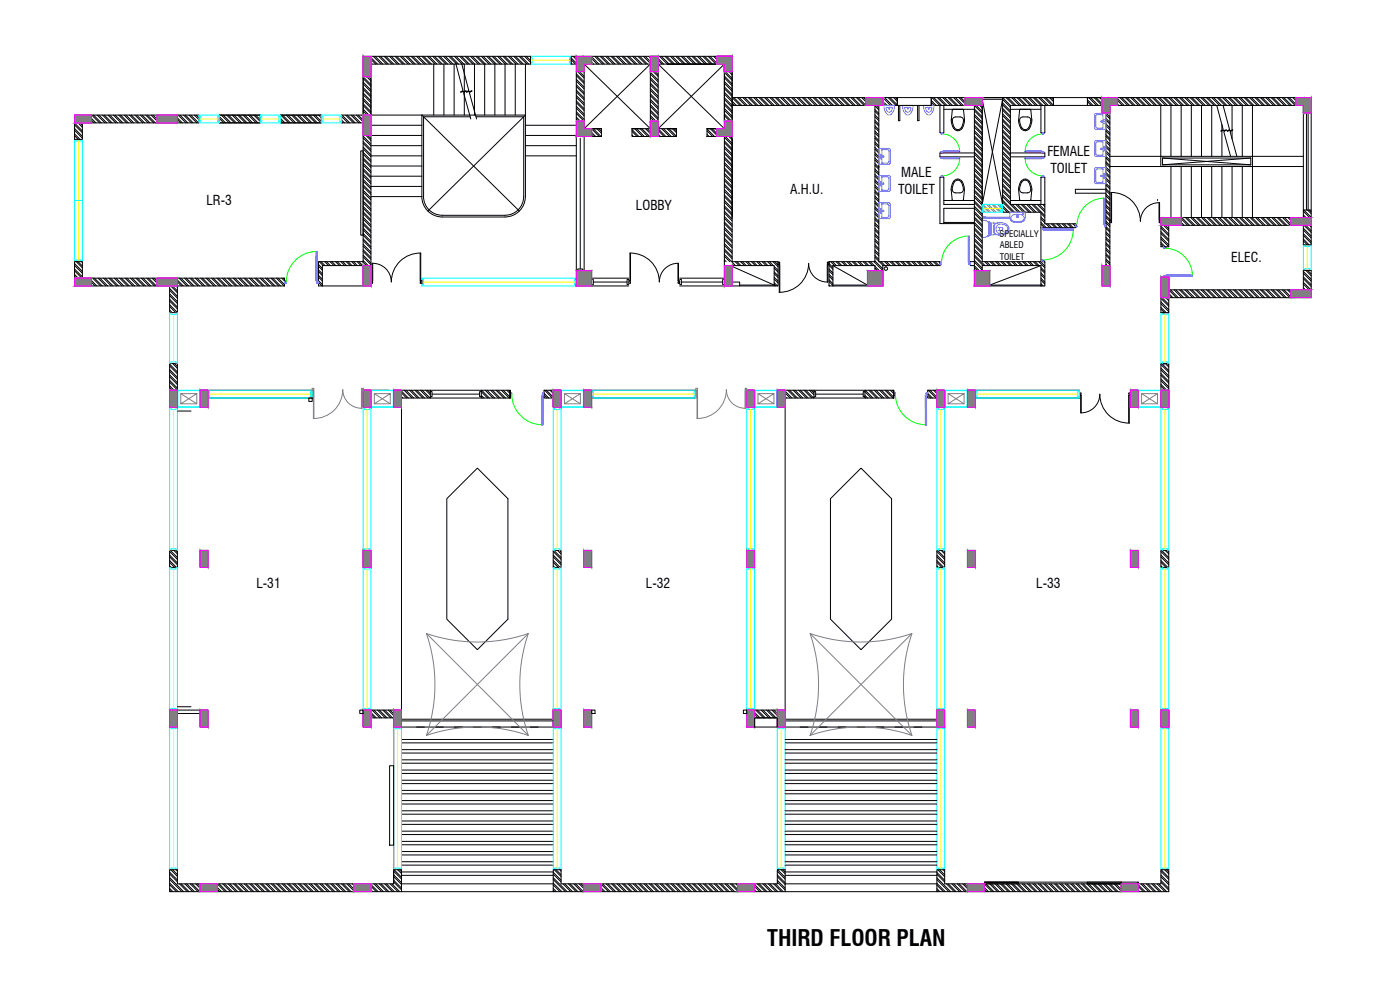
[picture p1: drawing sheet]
<svg xmlns="http://www.w3.org/2000/svg" width="1189mm" height="841mm" viewBox="0 0 1189 841" stroke-linecap="round" stroke-linejoin="round" font-family="sans-serif">
<defs><g id="words">
<text font-size="19.1" x="651" y="803">THIRD FLOOR PLAN</text>
<g font-size="11.5">
<text x="889" y="132">FEMALE</text>
<text x="892" y="147">TOILET</text>
<text x="765" y="150">MALE</text>
<text x="671" y="164">A.H.U.</text>
<text x="763" y="165">TOILET</text>
<text x="175" y="174">LR-3</text>
<text x="540" y="178">LOBBY</text>
<text x="1045" y="222">ELEC.</text>
<text x="218" y="499">L-31</text>
<text x="549" y="499">L-32</text>
<text x="880" y="499">L-33</text>
</g>
<g font-size="7.7">
<text x="849" y="201">SPECIALLY</text>
<text x="849" y="211">ABLED</text>
<text x="849" y="220">TOILET</text>
</g>
</g></defs>
<!-- layer: ele -->
<path d="M1107 89v89M1113 89v89M341 617v140h129M476 617h-142v133M660 617h142M341 750h129M667 757h129M667 750h129" fill="none" stroke="#000" stroke-width=".85"/>
<!-- layer: hidden -->
<g fill="none" stroke="#000" stroke-width=".85">
<path d="M496 54l56 55M552 54l-56 55M559 54l56 55M615 54l-56 55M358 98l83 81M446 98l-83 81M834 84l17 89M851 84l-17 89M987 134l75 6M1062 134l-75 6M983 170h.1M622 226l35 16"/>
<path d="M707 225l30 17M884 225l-44 17M712 617h6M728 617h6M341 639h129M341 636h129M341 630h129M341 628h129M667 639h129M667 636h129M667 630h129M667 628h129"/>
<path d="M341 656h129M341 654h129M341 648h129M341 645h129M667 656h129M667 654h129M667 648h129M667 645h129M341 679h129M341 674h129M341 671h129M341 665h129"/>
<path d="M341 662h129M667 679h129M667 674h129M667 671h129M667 665h129M667 662h129M341 700h129M341 697h129M341 691h129M341 688h129M341 682h129M667 700h129"/>
<path d="M667 697h129M667 691h129M667 688h129M667 682h129M341 717h129M341 714h129M341 708h129M341 705h129M667 717h129M667 714h129M667 708h129M667 705h129"/>
<path d="M341 734h129M341 731h129M341 726h129M341 723h129M667 734h129M667 731h129M667 726h129M667 723h129M341 743h129M341 740h129M667 743h129M667 740h129"/>
</g>
<!-- layer: hatch -->
<g fill="none" stroke="#000" stroke-width=".85">
<path d="M315 50l4 4M315 53l1 1M315 49l6 5M317 48l7 6M319 48l6 6M322 48l6 6M323 48l7 6M326 48l7 6M328 48l6 6M331 48l6 6M332 48l7 6M335 48l7 6"/>
<path d="M337 48l7 6M340 48l7 6M341 48l7 6M345 48l6 6M346 48l7 6M349 48l7 6M351 48l6 6M354 48l6 6M355 48l7 6M358 48l7 6M360 48l6 6M363 48l7 6"/>
<path d="M364 48l7 6M367 48l7 6M369 48l7 6M372 48l7 6M374 48l6 6M377 48l6 6M378 48l7 6M381 48l7 6M383 48l6 6M386 48l6 6M387 48l7 6M390 48l7 6"/>
<path d="M392 48l7 6M395 48l7 6M397 48l6 6M400 48l6 6M401 48l7 6M404 48l7 6M406 48l6 6M409 48l6 6M410 48l7 6M413 48l7 6M415 48l6 6M418 48l7 6"/>
<path d="M419 48l7 6M423 48l6 6M424 48l7 6M427 48l7 6M429 48l6 6M432 48l6 6M433 48l7 6M436 48l7 6M438 48l6 6M441 48l6 6M442 48l7 6M445 48l5 5"/>
<path d="M447 48l3 3M450 48h.1M485 54h1M485 51l4 3M485 49l4 5M487 48l2 2M488 48l1 1M502 54h1M502 50l5 4M502 53l2 1M502 48l7 6M505 48l7 6"/>
<path d="M507 48l6 6M510 48l6 6M511 48l7 6M514 48l7 6M516 48l6 6M519 48l6 6M520 48l7 6M523 48l7 6M525 48l7 6M528 48l7 6M530 48l6 6M533 48l6 6"/>
<path d="M534 48l7 6M537 48l7 6M539 48l6 6M542 48l6 6M543 48l7 6M546 48l13 12M548 48l11 11M551 48l8 8M552 58l7 7M552 57l7 6M552 48l7 6M556 48l6 6"/>
<path d="M557 48l7 6M560 48l7 6M562 48l6 6M565 48l6 6M566 48l7 6M569 48l7 6M571 48l6 6M574 48l7 6M575 48l7 6M578 48l7 6M580 48l7 6M583 48l7 6"/>
<path d="M585 48l6 6M588 48l6 6M589 48l7 6M592 48l7 6M594 48l6 6M597 48l6 6M598 48l7 6M601 48l7 6M603 48l6 6M606 48l3 3M608 48l1 1M308 76l7 6"/>
<path d="M308 71l7 7M308 67l7 6M308 79l7 7M308 74l7 7M308 70l7 6M308 65l7 7M311 65l4 4M313 65l2 2M489 78l7 7M489 73l7 7M489 69l7 6M489 64l7 7"/>
<path d="M489 76l7 7M489 72l7 7M489 67l7 7M489 63l7 6M491 61l5 5M492 61l4 4M495 61l1 1M552 77l7 6M552 63l7 7M552 75l7 7M552 61l7 7M552 72l7 7"/>
<path d="M552 67l7 7M552 80l7 6M552 71l7 6M552 66l7 7M615 80l7 7M615 75l7 7M615 71l7 6M615 66l7 7M615 62l7 6M615 78l7 7M615 74l7 6M615 69l7 7"/>
<path d="M615 65l7 6M616 61l6 6M619 61l3 3M620 61l2 1M78 98l7 6M79 98l7 6M82 98l7 6M84 98l7 6M87 98l7 6M89 98l6 6M92 98l6 6M93 98l7 6"/>
<path d="M96 98l7 6M98 98l6 6M101 98l6 6M102 98l7 6M105 98l7 6M107 98l7 6M110 98l7 6M112 98l6 6M115 98l6 6M116 98l7 6M119 98l7 6M121 98l6 6"/>
<path d="M124 98l6 6M125 98l7 6M128 98l5 5M130 98l3 3M133 98h.1M151 98l7 6M153 98l6 6M156 98l7 6M157 98l7 6M160 98l7 6M162 98l7 6M165 98l4 4"/>
<path d="M167 98l2 2M186 99l6 5M188 98l7 6M190 98l6 6M193 98l6 6M194 98l7 6M197 98l7 6M199 98l6 6M202 98l6 6M203 98l7 6M206 98l7 6M208 98l6 6"/>
<path d="M211 98l7 6M212 98l7 6M216 98l5 5M217 98l4 3M220 98h1M238 98l7 6M240 98l7 6M243 98l7 6M245 98l6 6M248 98l6 6M249 98l7 6M252 98l7 6"/>
<path d="M254 98l6 6M257 98l6 6M258 98l7 6M261 98l7 6M263 98l7 6M266 98l7 6M267 98l6 5M271 98l2 2M272 98h1M290 99l6 5M290 98l7 6M293 98l7 6"/>
<path d="M295 98l7 6M298 98l7 6M300 98l6 6M303 98l5 5M304 98l4 4M307 98l1 1M308 94l4 4M308 90l7 6M308 85l7 7M308 80l7 7M308 97l1 1M308 93l5 5"/>
<path d="M308 88l7 7M308 83l7 7M489 96l7 7M489 92l7 6M489 87l7 7M489 83l7 6M489 99l4 4M489 95l7 6M489 90l7 7M489 86l7 6M489 81l7 7M552 89l7 7"/>
<path d="M552 100l7 6M552 95l7 7M552 90l7 7M552 86l7 6M552 81l7 7M552 98l7 7M552 93l7 7M552 84l7 7M615 98l5 5M615 94l7 6M615 89l7 7M615 84l7 7"/>
<path d="M615 97l6 6M615 92l7 7M615 88l7 6M615 83l7 7M622 87l2 2M622 83l6 6M622 86l3 3M623 83l7 6M626 83l7 6M628 83l6 6M631 83l7 6M632 83l7 6"/>
<path d="M635 83l7 6M637 83l7 6M640 83l7 6M642 83l6 6M645 83l6 6M646 83l7 6M649 83l7 6M651 83l6 6M654 83l6 6M655 83l7 6M658 83l7 6M660 83l7 6"/>
<path d="M663 83l7 6M665 83l6 6M668 83l6 6M669 83l7 6M672 83l7 6M674 83l6 6M677 83l6 6M678 83l7 6M681 83l7 6M683 83l7 6M686 83l7 6M687 83l7 6"/>
<path d="M690 83l7 6M692 83l7 6M695 83l7 6M697 83l6 6M700 83l6 6M701 83l7 6M704 83l7 6M706 83l6 6M709 83l7 6M710 83l7 6M713 83l7 6M715 83l7 6"/>
<path d="M718 83l7 6M720 83l6 6M723 83l6 6M724 83l7 6M727 83l7 6M729 83l6 6M732 83l5 5M733 83l4 3M736 83h1M743 99l3 3M743 95l3 3M743 90l3 3"/>
<path d="M743 98l3 3M743 93l3 3M744 89l2 3M751 89h1M751 84l5 5M751 87l2 2M751 83l7 6M754 83l7 6M756 83l6 6M759 83l3 3M760 83l2 1M791 87l2 2"/>
<path d="M791 85l4 4M791 83l7 6M793 83l7 6M796 83l7 6M798 83l6 6M801 83l6 6M802 83l7 6M805 83l7 6M807 83l6 6M810 83l6 6M811 83l7 6M814 83l6 5"/>
<path d="M816 83l4 4M819 83l1 1M827 99l7 6M827 97l7 7M827 94l7 7M827 89l7 7M827 93l7 6M829 89l5 6M832 89l2 3M834 89v1M851 89l7 7M851 98l7 7"/>
<path d="M851 93l7 7M851 84l7 7M851 97l7 6M851 92l7 7M851 87l7 7M851 83l7 6M854 83l7 6M856 83l7 6M859 83l7 6M861 83l6 6M864 83l6 6M865 83l7 6"/>
<path d="M868 83l7 6M870 83l6 6M873 83l6 6M874 83l7 6M877 83l7 6M879 83l7 6M882 83l7 6M883 83l7 6M887 83l6 6M888 83l2 2M891 85l4 4M891 83l4 3"/>
<path d="M893 83l2 2M923 86l4 3M923 89h1M923 85l5 4M925 83l6 6M926 83l7 6M929 83l7 6M931 83l5 5M934 83l2 2M935 83h1M939 97l3 4M939 96l3 3"/>
<path d="M942 96h.1M947 84l6 5M947 88l2 1M947 87l3 2M948 83l7 6M951 83l7 6M953 83l6 6M956 83l6 6M957 83l7 6M960 83l7 6M962 83l6 6M965 83l6 6"/>
<path d="M966 83l7 6M969 83l7 6M971 83l7 6M974 83l7 6M976 83l6 6M979 83l6 6M980 83l7 6M983 83l7 6M985 83l6 6M988 83l6 6M989 83l7 6M992 83l7 6"/>
<path d="M994 83l6 6M997 83l7 6M998 83l7 6M1002 83l6 6M1003 83l7 6M1006 83l7 6M1008 83l6 6M1011 83l6 6M1012 83l7 6M1015 83l7 6M1017 83l6 6M1020 83l6 6"/>
<path d="M1021 83l7 6M1024 83l7 6M1026 83l7 6M1029 83l7 6M1031 83l6 6M1034 83l6 6M1035 83l7 6M1038 83l7 6M1040 83l6 6M1043 83l6 6M1044 83l7 6M1047 83l7 6"/>
<path d="M1049 83l7 6M1052 83l7 6M1053 83l7 6M1057 83l6 6M1058 83l7 6M1061 83l7 6M1063 83l6 6M1066 83l6 6M1067 83l7 6M1070 83l7 6M1072 83l6 6M1075 83l7 6"/>
<path d="M1076 83l7 6M1079 83l7 6M1081 83l7 6M1084 83l7 6M1086 83l6 6M1089 83l6 6M1090 83l7 6M1093 83l7 6M1095 83l6 6M1098 83l5 5M1099 83l4 4M1102 83l1 1"/>
<path d="M63 115l3 3M63 111l7 6M63 106l7 7M63 118h.1M63 114l5 4M63 109l7 7M63 104l7 7M66 104l4 4M68 104l2 3M78 102l2 2M78 101l3 3M151 102l2 2"/>
<path d="M151 100l4 4M186 101l4 3M186 104h1M238 102l2 2M238 100l4 4M290 103l1 1M290 102l2 2M308 117l7 7M308 116l7 6M311 115l4 4M312 115l3 3M489 101l2 2"/>
<path d="M502 114l2 2M502 109l7 7M502 112l4 4M504 109l6 7M507 109l4 4M508 109l3 3M537 112l4 4M537 115l1 1M537 110l6 6M539 109l7 7M540 109l7 7M544 109l6 7"/>
<path d="M545 109l7 7M548 109l7 7M550 109l6 7M552 109l7 7M552 104l12 12M552 107l9 9M552 103l13 13M562 109l7 7M563 109l7 7M566 109l7 7M568 109l6 7M571 109l3 4"/>
<path d="M573 109l1 2M600 116h1M600 111l5 5M600 114l2 2M600 109l7 7M603 109l6 6M605 109l4 4M608 109l1 1M615 117l7 6M615 103h.1M615 120l7 6M615 101l2 2"/>
<path d="M616 116l6 6M619 116l3 3M621 116l1 1M743 117l3 4M743 113l3 3M743 108l3 4M743 104l3 3M743 116l3 3M743 111l3 4M743 107l3 3M743 102l3 3M827 108l7 6"/>
<path d="M827 115l7 7M827 111l7 7M827 102l7 6M827 117l7 7M827 112l7 7M827 103l7 7M827 106l7 7M851 112l7 6M851 110l7 7M851 103l7 6M851 116l7 7M851 107l7 7"/>
<path d="M851 119l7 7M851 115l7 7M851 106l7 6M851 101l7 7M939 107l3 3M939 116l3 3M939 111l3 4M939 102l3 3M939 119l3 3M939 114l3 4M939 110l3 3M939 105l3 3"/>
<path d="M939 101l3 3M308 135l7 7M308 122l7 6M308 134l7 7M308 120l7 7M308 131l7 7M308 126l7 7M308 139l7 6M308 129l7 7M308 125l7 6M615 140l7 6M615 135l7 7"/>
<path d="M615 130l7 7M615 126l7 6M615 121l7 7M615 138l7 7M615 133l7 7M615 129l7 6M615 124l7 7M743 136l3 3M743 131l3 4M743 127l3 3M743 122l3 3M743 139l3 3"/>
<path d="M743 134l3 4M743 130l3 3M743 125l3 3M743 120l3 4M827 138l7 7M827 134l7 6M827 129l7 7M827 125l7 6M827 140l7 7M827 135l7 7M827 131l7 6M827 126l7 7"/>
<path d="M827 122l7 6M827 120l7 7M851 139l7 7M851 135l7 6M851 130l7 7M851 126l7 6M851 121l7 7M851 138l7 6M851 133l7 7M851 129l7 6M851 124l7 7M939 120l3 4"/>
<path d="M939 139l3 3M939 134l3 3M939 130l3 3M939 125l3 3M939 137l3 4M939 133l3 3M939 128l3 3M939 123l3 4M308 158l7 7M308 149l7 7M308 145l7 6M308 148l7 6"/>
<path d="M308 154l7 6M308 140l7 7M308 157l7 7M308 152l7 7M308 143l7 7M615 158l7 6M615 153l7 7M615 149l7 6M615 144l7 7M615 156l7 7M615 152l7 6M615 147l7 7"/>
<path d="M615 143l7 6M743 154l3 3M743 157l3 3M743 159l3 3M743 150l3 3M743 145l3 3M743 140l3 4M743 153l3 3M743 148l3 3M743 143l3 4M827 154l7 6M827 157l7 6"/>
<path d="M827 152l7 7M827 148l7 6M827 158l7 7M827 149l7 7M827 145l7 6M827 143l7 7M851 158l7 6M851 153l7 7M851 149l7 6M851 144l7 7M851 156l7 7M851 152l7 6"/>
<path d="M851 147l7 7M851 142l7 7M939 157l3 3M939 156l3 3M939 152l3 4M939 148l3 3M939 143l3 4M939 151l3 3M939 146l3 4M939 142l3 3M308 172l7 7M308 177l7 6"/>
<path d="M308 168l7 6M308 163l7 7M308 180l7 6M308 175l7 7M308 171l7 6M308 166l7 7M308 161l7 7M615 176l7 7M615 172l7 6M615 167l7 7M615 162l7 7M615 179l7 7"/>
<path d="M615 175l7 6M615 170l7 7M615 165l7 7M615 161l7 7M743 177l3 3M743 172l3 4M743 168l3 3M743 163l3 4M743 176l3 3M743 171l3 3M743 166l3 4M743 162l3 3"/>
<path d="M827 177l7 6M827 172l7 7M827 167l7 7M827 163l7 7M827 180l7 6M827 175l7 7M827 171l7 6M827 166l7 7M827 161l7 7M851 167l14 13M851 161l7 6M851 176l4 4"/>
<path d="M851 171l9 9M851 162l7 7M851 179l1 1M851 175l6 5M851 170l11 10M851 165l7 7M859 173l7 7M863 173l6 7M864 173l7 7M867 173l7 7M869 173l6 7M872 173l6 7"/>
<path d="M873 173l7 7M876 173l7 7M878 173l9 10M881 173l6 7M882 173l5 5M885 173l2 2M887 173v1M939 175l3 4M939 171l3 3M939 166l3 4M939 162l3 3M939 178l3 4"/>
<path d="M939 174l3 3M939 169l3 4M939 165l3 3M939 160l3 3M1107 179l5 6M1107 178l6 6M1110 178l3 3M1112 178l1 2M308 200l7 6M308 186l7 7M308 195l7 7M308 191l7 6"/>
<path d="M308 181l7 7M308 198l7 7M308 194l7 6M308 189l7 7M308 184l7 7M615 199l7 7M615 195l7 6M615 190l7 7M615 185l7 7M615 181l7 6M615 198l7 6M615 193l7 7"/>
<path d="M615 188l7 7M615 184l7 6M743 186l3 4M743 185l3 3M743 200l3 3M743 195l3 4M743 191l3 3M743 182l3 3M743 198l3 4M743 194l3 3M743 189l3 4M743 180l3 3"/>
<path d="M827 195l7 7M827 186l7 6M827 200l7 6M827 190l7 7M827 181l7 7M827 198l7 7M827 193l7 7M827 189l7 7M827 184l7 7M884 190l3 3M884 186l3 3M884 181l3 3"/>
<path d="M884 189l4 4M884 184l3 4M888 190l3 3M890 190l3 3M893 190l3 3M894 190l4 3M897 190l4 3M899 190l3 3M902 190l3 3M903 190l4 3M907 190l3 3M908 190l3 3"/>
<path d="M911 190l2 2M913 190v1M939 198l3 4M939 194l3 3M939 189l3 4M939 185l3 3M939 180l3 3M939 197l3 3M939 192l3 4M939 188l3 3M939 183l3 3M986 198l6 7"/>
<path d="M986 194l6 6M986 197l6 6M986 192l6 7M988 191l4 5M990 191l2 3M1003 190l1 1M1003 186l6 5M1003 189l3 2M1003 185l7 6M1007 185l6 6M1008 185l7 6M1011 185l7 6"/>
<path d="M1013 185l6 6M1016 185l6 6M1017 185l7 6M1020 185l7 6M1022 185l6 6M1025 185l7 6M1026 185l7 6M1029 185l7 6M1031 185l7 6M1034 185l7 6M1036 185l6 6M1039 185l6 6"/>
<path d="M1040 185l7 6M1043 185l7 6M1045 185l6 6M1048 185l6 6M1049 185l7 6M1052 185l7 6M1054 185l7 6M1057 185l7 6M1059 185l6 6M1062 185l6 6M1063 185l7 6M1066 185l7 6"/>
<path d="M1068 185l6 6M1071 185l6 6M1072 185l7 6M1075 185l7 6M1077 185l7 6M1080 185l7 6M1081 185l7 6M1085 185l6 6M1086 185l7 6M1089 185l7 6M1091 185l6 6M1094 185l6 6"/>
<path d="M1095 185l5 5M1098 185l2 2M1100 185h.1M1107 200l6 6M1107 195l6 7M1107 198l6 7M1107 194l6 6M1107 184v1M1107 182l2 3M1107 191l6 6M1109 191l4 5M1112 191l1 2"/>
<path d="M308 213l7 7M308 218l7 7M308 209l7 6M308 204l7 7M308 217l7 6M308 212l7 7M308 207l7 7M308 203l7 6M615 217l5 5M615 213l7 7M615 208l7 7M615 204l7 6"/>
<path d="M615 216l6 6M615 211l7 7M615 207l7 6M615 202l7 7M743 218l3 4M743 214l3 3M743 209l3 3M743 205l3 3M743 217l3 3M743 212l3 4M743 208l3 3M743 203l3 3"/>
<path d="M827 213l7 7M827 209l7 6M827 218l8 7M827 204l7 7M827 216l9 9M827 212l7 6M827 207l7 7M827 203l7 6M939 217l3 3M939 212l3 3M939 208l3 3M939 203l3 3"/>
<path d="M939 220l3 3M939 215l3 3M939 211l3 3M939 206l3 3M939 201l3 4M986 207l2 2M986 203l6 6M986 206l3 3M986 201l6 7M1107 204l3 4M1107 207v1M1107 203l5 5"/>
<path d="M63 225l7 7M63 234l2 2M63 230l6 6M63 233l3 3M63 228l7 7M63 224l7 6M65 222l5 5M66 222l4 4M69 222l1 1M78 240l3 3M78 238l4 5M79 236l6 7"/>
<path d="M80 236l7 7M83 236l7 7M85 236l6 7M88 236l6 7M89 236l7 7M92 236l7 7M94 236l7 7M97 236l7 7M99 236l6 7M102 236l6 7M103 236l7 7M106 236l7 7"/>
<path d="M108 236l6 7M111 236l6 7M112 236l7 7M115 236l7 7M117 236l7 7M120 236l7 7M121 236l7 7M125 236l6 7M126 236l7 7M129 236l4 4M131 236l2 3M151 239l3 4"/>
<path d="M151 238l5 5M152 236l7 7M154 236l6 7M157 236l6 7M158 236l7 7M161 236l7 7M163 236l6 7M166 236l6 7M167 236l7 7M170 236l7 7M172 236l7 7M175 236l7 7"/>
<path d="M177 236l6 7M180 236l6 7M181 236l7 7M184 236l7 7M186 236l6 7M189 236l6 7M190 236l7 7M193 236l7 7M195 236l7 7M198 236l7 7M199 236l7 7M203 236l6 7"/>
<path d="M204 236l7 7M207 236l7 7M209 236l6 7M212 236l6 7M213 236l7 7M216 236l7 7M218 236l6 7M221 236l7 7M222 236l7 7M225 236l7 7M227 236l7 7M230 236l7 7"/>
<path d="M232 236l6 7M235 236l6 7M236 236l6 5M239 236l3 2M241 236l1 1M270 226l4 3M270 240l3 3M270 235l4 3M270 231l4 3M270 238l4 4M270 234l4 3M270 229l4 3"/>
<path d="M270 224l4 4M271 222l3 3M273 222l3 3M276 222l3 3M277 222l4 3M280 222l4 3M282 222l3 3M285 222l3 3M286 222l4 3M289 222l4 3M291 222l3 3M294 222l3 3"/>
<path d="M296 222l3 3M299 222l3 3M300 222l3 3M303 222l4 3M305 222l3 3M308 222l3 3M308 221l5 4M615 222h.1M615 221l2 1M622 224l1 1M622 223l3 2M624 222l4 3"/>
<path d="M626 222l3 3M629 222l3 3M630 222l4 3M633 222l4 3M635 222l3 3M638 222l3 3M640 222l3 3M643 222l3 3M644 222l3 3M647 222l4 3M649 222l3 3M652 222l3 3"/>
<path d="M653 222l4 3M656 222l5 4M657 237l4 3M657 232l4 4M657 228l4 3M657 240l3 3M657 235l4 4M657 231l4 3M657 226l4 3M658 222l3 3M704 239l3 3M704 237l3 4"/>
<path d="M704 234l3 4M704 230l3 3M704 225l3 4M704 233l3 3M704 228l3 4M704 224l3 3M705 222l4 3M707 222l3 3M710 222l3 3M712 222l3 3M715 222l3 3M716 222l3 3"/>
<path d="M719 222l3 3M721 222l3 3M724 222l3 3M725 222l4 3M728 222l4 3M730 222l3 3M733 222l3 3M734 222l4 3M738 222l3 3M739 222l3 3M742 222l8 8M743 221l7 7"/>
<path d="M743 228l2 2M743 226l4 4M747 222l3 3M748 222l4 3M751 222l4 3M753 222l3 3M756 222l3 3M757 222l4 3M760 222l4 3M762 222l3 3M765 222l3 3M767 222l3 3"/>
<path d="M770 222l3 3M771 222l3 3M774 222l4 3M776 222l3 3M779 222l3 3M780 222l4 3M783 222l4 3M785 222l3 3M788 222l3 3M790 222l3 3M793 222l3 3M794 222l3 3"/>
<path d="M797 222l1 1M827 227l4 4M827 222l7 7M827 230l1 1M827 226l6 5M827 221l7 7M836 222l3 3M838 222l3 3M841 222l3 3M842 222l4 3M845 222l4 3M847 222l3 3"/>
<path d="M850 222l3 3M851 222l4 3M855 222l3 3M856 222l3 3M859 222l3 3M861 222l3 3M864 222l3 3M865 222l4 3M868 222l4 3M870 222l3 3M873 222l3 3M874 222l4 3"/>
<path d="M877 222l4 3M879 222l3 3M882 222l5 5M884 222l3 4M884 238l3 3M884 233l3 3M884 229l3 3M884 236l3 3M884 232l3 3M884 227l3 3M887 222v1M939 221l3 4"/>
<path d="M939 224l1 1M1107 237l6 6M1107 232l6 7M1107 240l6 6M1107 235l6 7M1107 230l6 7M1109 229l4 5M1110 229l3 3M144 256l7 6M144 254l7 7M144 251l7 7M144 246l7 7"/>
<path d="M144 259l7 6M144 249l7 7M144 245l7 6M145 243l6 5M146 243l5 4M150 243l1 1M151 242v1M657 241l2 2M704 242l1 1M884 242v1M884 241l2 2M986 258l6 6"/>
<path d="M986 253l6 7M986 256l6 7M987 253l5 5M990 253l2 2M991 253l1 1M992 251l2 2M992 246l7 7M992 249l4 4M994 246l7 7M997 246l7 7M999 246l6 7M1002 246l6 7"/>
<path d="M1003 246l7 7M1006 246l7 7M1008 246l6 7M1011 246l6 7M1012 246l7 7M1015 246l7 7M1017 246l7 7M1020 246l7 7M1021 246l7 7M1025 246l6 7M1026 246l7 7M1029 246l7 7"/>
<path d="M1031 246l6 7M1034 246l6 7M1035 246l7 7M1038 246l7 7M1040 246l6 7M1043 246l7 7M1044 246l7 7M1047 246l7 7M1049 246l7 7M1052 246l7 7M1054 246l6 7M1057 246l6 7"/>
<path d="M1058 246l7 7M1061 246l7 7M1063 246l6 7M1066 246l6 7M1067 246l7 7M1070 246l7 7M1072 246l7 7M1075 246l7 7M1077 246l6 7M1080 246l6 7M1081 246l7 7M1084 246l7 7"/>
<path d="M1086 246l6 7M1089 246l6 7M1090 246l6 6M1093 246l3 3M1095 246l1 1M1107 246h.1M1107 241l5 5M1107 244l2 2M144 265h1M144 260l5 5M144 263l2 2M986 262l3 3"/>
<path d="M986 261l4 4M144 320l7 6M144 315l7 7M144 311l7 6M144 318l7 7M144 314l7 6M144 309l7 7M147 309l4 4M148 309l3 2M986 319l6 6M986 314l6 7M986 309l6 7"/>
<path d="M986 317l6 7M986 312l6 7M987 309l5 5M990 309l2 2M991 309l1 1M144 329l2 2M144 324l7 7M144 327l4 4M144 323l7 6M341 334l4 4M341 337l1 1M341 332l6 6"/>
<path d="M343 331l7 7M345 331l6 7M348 331l6 7M349 331l7 7M352 331l7 7M354 331l7 7M357 331l7 7M359 331l6 7M362 331l3 4M363 331l2 3M409 337l1 1M409 332l5 6"/>
<path d="M409 336l2 2M409 331l7 7M412 331l7 7M414 331l6 7M417 331l6 7M418 331l7 7M421 331l7 7M423 331l6 7M426 331l6 7M427 331l6 6M430 331l3 3M432 331l1 2"/>
<path d="M462 335l3 3M462 334l4 4M462 331l7 7M464 331l6 6M467 331l3 3M469 331l1 1M667 334l4 4M667 337l1 1M667 332l6 6M669 331l7 7M671 331l6 7M674 331l6 7"/>
<path d="M675 331l7 7M678 331l7 7M680 331l6 7M683 331l6 7M684 331l7 7M687 331l4 4M689 331l2 3M734 337l1 1M734 332l6 6M734 336l3 2M735 331l6 7M738 331l6 7"/>
<path d="M739 331l7 7M742 331l7 7M744 331l7 7M747 331l7 7M749 331l6 7M752 331l6 7M753 331l6 6M756 331l3 3M758 331l1 2M788 335l2 3M788 334l4 4M788 331l7 7"/>
<path d="M790 331l6 6M793 331l3 3M794 331l2 1M986 328l3 3M986 323l6 7M986 326l5 5M986 322l6 6M986 331h.1M144 477l4 5M144 473l7 6M144 468l7 7M144 476l6 6"/>
<path d="M144 471l7 7M145 467l6 6M148 467l3 3M149 467l2 2M470 477l4 5M470 473l6 6M470 468l6 7M470 476l6 6M470 471l6 7M470 467l6 6M473 467l3 3M475 467l1 2"/>
<path d="M796 477l4 5M796 473l6 6M796 468l6 7M796 476l5 6M796 471l6 7M796 467l6 6M799 467l3 3M801 467l1 2M986 477l4 5M986 473l6 6M986 468l6 7M986 476l6 6"/>
<path d="M986 471l6 7M986 467l6 6M989 467l3 3M991 467l1 2M144 480l1 2M470 480l1 2M796 480l1 2M986 480l1 2M315 606l3 3M315 605l5 4M316 603l7 6M317 603l7 6"/>
<path d="M321 603l6 6M322 603l7 6M325 603l7 6M327 603l6 6M330 603l4 4M331 603l3 3M334 603h.1M641 606l3 3M641 605l4 4M642 603l6 6M643 603l7 6M646 603l7 6"/>
<path d="M648 603l7 6M651 603l7 6M652 603l7 6M656 603l4 4M657 603l3 3M660 603h.1M145 738l6 6M147 738l4 4M150 738l1 1M334 739l7 7M335 738l6 6M338 738l3 3"/>
<path d="M339 738l2 2M471 738l5 6M472 738l4 4M475 738l1 1M660 739l7 7M660 738l7 7M663 738l4 4M665 738l2 2M796 738l6 6M798 738l4 4M801 738l1 1M986 740l6 6"/>
<path d="M986 738l6 7M989 738l3 4M991 738l1 2M144 755l1 2M144 751l6 6M144 746l10 11M144 742l7 6M144 754l3 3M144 749l7 8M144 745l12 12M144 740l7 7M152 750l7 7"/>
<path d="M154 750l7 7M157 750l7 7M159 750l6 7M162 750l6 7M163 750l7 7M166 750l4 4M168 750l2 2M184 755l3 2M184 753l4 4M185 750l6 7M186 750l7 7M189 750l7 7"/>
<path d="M191 750l6 7M194 750l6 7M195 750l7 7M198 750l7 7M200 750l6 7M203 750l6 7M204 750l7 7M207 750l7 7M209 750l7 7M212 750l7 7M214 750l6 7M217 750l6 7"/>
<path d="M218 750l7 7M221 750l7 7M223 750l6 7M226 750l6 7M227 750l7 7M230 750l7 7M232 750l7 7M235 750l7 7M236 750l7 7M240 750l6 7M241 750l7 7M244 750l7 7"/>
<path d="M246 750l6 7M249 750l6 7M250 750l7 7M253 750l7 7M255 750l6 7M258 750l7 7M259 750l7 7M262 750l7 7M264 750l7 7M267 750l7 7M269 750l6 7M272 750l6 7"/>
<path d="M273 750l7 7M276 750l7 7M278 750l6 7M281 750l6 7M282 750l7 7M285 750l7 7M287 750l7 7M290 750l7 7M292 750l6 7M295 750l6 6M296 750l5 5M299 750l2 1"/>
<path d="M315 752l5 5M315 755l2 2M315 751l6 6M318 750l6 7M319 750l7 7M322 750l7 7M324 750l6 7M327 750l6 7M328 750l7 7M331 750l7 7M333 750l6 7M334 749l7 6"/>
<path d="M334 744l7 7M334 747l7 7M334 742l7 7M470 756l1 1M470 751l6 6M470 746l10 11M470 742l6 6M470 754l2 3M470 749l7 8M470 745l12 12M470 740l6 7M478 750l7 7"/>
<path d="M480 750l6 7M483 750l6 7M484 750l7 7M487 750l7 7M489 750l6 7M492 750l4 4M493 750l3 2M510 755l2 2M510 750l7 7M510 753l4 4M512 750l6 7M515 750l6 7"/>
<path d="M516 750l7 7M519 750l7 7M521 750l7 7M524 750l7 7M525 750l7 7M529 750l6 7M530 750l7 7M533 750l7 7M535 750l6 7M538 750l6 7M539 750l7 7M542 750l7 7"/>
<path d="M544 750l6 7M547 750l6 7M548 750l7 7M551 750l7 7M553 750l7 7M556 750l7 7M558 750l6 7M561 750l6 7M562 750l7 7M565 750l7 7M567 750l6 7M570 750l6 7"/>
<path d="M571 750l7 7M574 750l7 7M576 750l7 7M579 750l7 7M581 750l6 7M584 750l6 7M585 750l7 7M588 750l7 7M590 750l6 7M593 750l6 7M594 750l7 7M597 750l7 7"/>
<path d="M599 750l6 7M602 750l7 7M603 750l7 7M606 750l7 7M608 750l7 7M611 750l7 7M613 750l6 7M616 750l6 7M617 750l7 7M620 750l6 6M622 750l4 5M625 750l1 2"/>
<path d="M641 752l4 5M641 755l1 2M641 751l6 6M643 750l7 7M645 750l6 7M648 750l6 7M649 750l7 7M652 750l7 7M654 750l7 7M657 750l7 7M658 750l7 7M660 749l7 6"/>
<path d="M660 744l7 7M660 747l7 7M660 743l7 6M796 756l1 1M796 751l5 6M796 747l10 10M796 742l6 7M796 754l2 3M796 750l7 7M796 745l11 12M796 740l6 7M804 750l6 7"/>
<path d="M805 750l7 7M808 750l7 7M810 750l6 7M813 750l7 7M814 750l7 7M817 750l5 4M819 750l3 3M836 755l2 2M836 750l6 7M836 753l3 4M837 750l7 7M840 750l7 7"/>
<path d="M842 750l7 7M845 750l7 7M847 750l6 7M850 750l6 7M851 750l7 7M854 750l7 7M856 750l6 7M859 750l6 7M860 750l7 7M863 750l7 7M865 750l7 7M868 750l7 7"/>
<path d="M869 750l7 7M873 750l6 7M874 750l7 7M877 750l7 7M879 750l6 7M882 750l6 7M883 750l7 7M886 750l7 7M888 750l6 7M891 750l6 7M892 750l7 7M895 750l7 7"/>
<path d="M897 750l7 7M900 750l7 7M902 750l6 7M905 750l6 7M906 750l7 7M909 750l7 7M911 750l6 7M914 750l6 7M915 750l7 7M918 750l7 7M920 750l7 7M923 750l7 7"/>
<path d="M925 750l6 7M928 750l6 7M929 750l7 7M932 750l7 7M934 750l6 7M937 750l6 7M938 750l7 7M941 750l7 7M943 750l6 7M946 750l6 6M947 750l5 5M950 750l2 2"/>
<path d="M952 750h.1M967 752l4 5M967 755l1 2M967 751l5 6M969 750l6 7M970 750l7 7M973 750l7 7M975 750l7 7M978 750l7 7M980 750l6 7M983 750l6 7M984 750l7 7"/>
<path d="M986 749l6 6M986 744l6 7M986 747l6 7M986 743l6 6"/>
<circle cx="752" cy="228" r="1.5"/>
</g>
<!-- layer: wall -->
<g fill="none" stroke="#000" stroke-width=".85">
<path d="M315 48h135v6h-135M489 48h-4v6h4M502 54h50v55h-15v7h37M502 48h107M609 54h-50v55h15v7M308 65v33h-18v6h18M315 65v33M489 61v42M496 61v42M615 61v42M622 61v161h39v21h-4v-18h-35M78 98h55"/>
<path d="M151 98h18v6h-18M186 98h35v6h-35zM238 98h35v6h-35zM622 83h115M622 89h115M743 89v133h-39v21h3v-18h36v5M746 89v133h52v3h-48v5M751 83h11v6h-11M798 89v23h3v-23M820 83h-29v6h29M823 83h72v6h-37v84h29M827 89v141"/>
<path d="M834 89v133h53v21h-3v-18h-50v5M851 83v97h33v13h29v-3h-26v-40h-3v23M884 89v23h3v-23M936 89h-13v-6h190v6h-171M939 96v129M942 96v129M63 104v14h7v-14M78 104h55M308 115v107h-38v21h4v-18h34M315 115v110M502 109h9v7h-9h9M567 116h7"/>
<path d="M609 109h-9v7h9M615 116v109M827 130h-29v3h29M858 130h29v3h-29M827 173h-26v-23h-3v40h3v-13h26M939 161h-26v3h26M986 185v6M986 191v18h6v-18M1003 185h97M1003 191h97M1107 185v-7h6v7M1107 191v17h6v-17"/>
<path d="M63 236v-14h7v14M78 236h55M151 236h91v7h-91v22h-7v-22M622 239h6v4h-6zM827 222h-3v3h3M78 243h55M986 253v12h6v-12h108M992 246h108M1107 246v-17h6v17M144 331v-22h7v22M174 331h91v7h-91M341 331h24v7h-24"/>
<path d="M433 331v7v-7h-24v7h24M470 331h-8v7h8M502 331h89v7h-89M667 331h24v7h-24M759 331v7v-7h-25v7h25M796 331h-8v7h8M828 331h89v7h-89M986 331v-22h6v22M144 467h7v15h-7zM470 467h6v15h-6zM796 467h6v15h-6zM986 467h6v15h-6z"/>
<path d="M315 609h19M315 603h19M641 609h19M641 603h19M170 750h-19v-12h-7v19h26M184 750h117M184 757h117M315 750h19v-12h7v19h-26M496 750h-20v-12h-6v19h26M510 750h116M510 757h116M641 750h19v-12h7v19h-26"/>
<path d="M822 750h-20v-12h-6v19h26M836 750h116M836 757h116M967 750h19v-12h6v19h-25"/>
</g>
<!-- layer: 0 -->
<g fill="none" stroke="#000" stroke-width=".85">
<path d="M387 54l6 23-2 1 5-1-2 2 6 22M392 54l6 23-2 1 5-1-2 2 6 22M1033 89l6 21-2 1 5-1-3 2 6 21M1039 89l5 21-2 1 5-1-2 2 5 21M988 265h1zM988 308l1 1zM145 338h1zM262 338h3v3h-3zM315 331h16M986 338h5v2l-5 1zM989 338h2M151 603h19v3h-19z"/>
<path d="M306 603h2v3h-2zM502 603h3v3h-3zM631 603h3v3h-3z"/>
</g>
<!-- layer: Railng -->
<path d="M399 99h-39v64a16 16 0 0 0 16 20h53a16 16 0 0 0 16-16v-68h-41M1109 96v82M1111 96v82M986 133h78v8h-78zM987 134h75v6h-75zM341 610h129M341 612h129M667 610h129M667 612h129" fill="none" stroke="#000" stroke-width=".85"/>
<!-- layer: win -->
<g fill="none" stroke="#0ff" stroke-width=".85">
<path d="M450 49h2v4h-2M450 54h35M450 48h35M485 49h-1v4h1M169 99h1v4h-1M169 98h17v6h-17zM186 99h-1v4h1M221 99h1v4h-1M221 98h17v6h-17zM238 99h-1v4h1M273 99h1v4h-1M273 98h17v6h-17z"/>
<path d="M290 99h-1v4h1M63 118v104M64 118v2h5v-2M70 118v104M63 170h7M834 175h2v4h-2M834 173h17v7h-17zM851 175h-1v4h1M1107 208v21M1108 208v1h4v-1M1113 208v21M64 222v-1h5v1"/>
<path d="M358 237h2v5h-2M489 237h-1v5h1M489 236h-131v7h131M1108 229v-1h4v1M144 265v44M145 265v2h5v-2M151 265v44M986 265v44M987 265v2h4v-2M992 265v44M145 309v-2h5v2M987 309v-2h4v2"/>
<path d="M151 331h19v15h-19zM151 332h19v13h-19zM177 332h1v5h-1M177 331h88v7h-88zM265 332h-1v5h1M315 331h19v15h-19zM315 332h19v13h-19zM476 331h20v15h-20zM477 332h18v13h-18zM502 332h2v5h-2M502 331h89v7h-89zM591 332h-2v5h2"/>
<path d="M641 331h19v15h-19zM641 332h19v13h-19zM802 331h20v15h-20zM803 332h18v13h-18zM828 332h2v5h-2M828 331h89v7h-89zM917 332h-2v5h2M967 331h19v15h-19zM967 332h19v13h-19zM144 346v121M145 346v1h5v-1M151 346v121"/>
<path d="M308 346v121M310 346v1h4v-1M315 346v121M470 346v121M471 346v1h4v-1M476 346v121M634 346v121M635 346v1h5v-1M641 346v121M796 346v121M797 346v1h4v-1M802 346v121"/>
<path d="M986 346v121M987 346v1h4v-1M992 346v121M145 467v-1h5v1M310 467v-1h4v1M471 467v-1h4v1M635 467v-1h5v1M797 467v-1h4v1M987 467v-1h4v1M144 482v121M145 482v1h5v-1M151 482v121"/>
<path d="M308 482v121M310 482v1h4v-1M315 482v121M470 482v121M471 482v1h4v-1M476 482v121M634 482v121M635 482v1h5v-1M641 482v121M796 482v121M797 482v1h4v-1M802 482v121"/>
<path d="M986 482v121M987 482v1h4v-1M992 482v121M144 617v121M145 617v1h5v-1M145 603v-2h5v2M151 617v121M310 603v-2h4v2M334 617v121M335 617v1h5v-1M341 617v121M470 617v121"/>
<path d="M471 617v1h4v-1M471 603v-2h4v2M476 617v121M635 603v-2h5v2M660 617v121M661 617v1h5v-1M667 617v121M796 617v121M797 617v1h4v-1M797 603v-2h4v2M802 617v121M986 617v121"/>
<path d="M987 617v1h4v-1M987 603v-2h4v2M992 617v121M145 738v-1h5v1M335 738v-1h5v1M471 738v-1h4v1M661 738v-1h5v1M797 738v-1h4v1M987 738v-1h4v1"/>
</g>
<g fill="none" stroke="#ff0" stroke-width=".85">
<path d="M452 51h32M67 120v101M170 101h15M222 101h15M274 101h15M1110 209v19M360 239h128M147 267v40M989 267v40M178 334h86M504 334h85M830 334h85"/>
<path d="M147 347v119M312 347v119M473 347v119M637 347v119M799 347v119M989 347v119M147 483v118M312 483v118M473 483v118M637 483v118M799 483v118M989 483v118"/>
<path d="M147 618v119M338 618v119M473 618v119M663 618v119M799 618v119M989 618v119"/>
</g>
<!-- layer: hidden -->
<g fill="none" stroke="#808080" stroke-width=".85">
<path d="M154 334l13 9M167 334h-13v9h13v-9l-13 9M318 334l13 9M331 334h-13v9h13v-9l-13 9M479 334l14 9M493 334h-14v9h14v-9l-14 9M644 334l13 9M657 334h-13v9h13v-9l-13 9M805 334l14 9M819 334h-14v9h14v-9l-14 9M969 334l14 9M983 334h-14v9h14v-9l-14 9"/>
<path d="M362 538a133 133 0 0 0 87 0 133 133 0 0 0 0 86 133 133 0 0 0-87 0 134 134 0 0 0 0-86zM362 538l87 86M449 538l-87 86M688 538a133 133 0 0 0 86 0 133 133 0 0 0 0 86 133 133 0 0 0-86 0 133 133 0 0 0 0-86zM688 538l86 86M774 538l-86 86"/>
</g>
<!-- layer: steps -->
<g fill="none" stroke="#000" stroke-width=".85">
<path d="M368 54v44M377 54v44M386 54v44M394 54v44M403 54v44M412 54v44M420 54v44M429 54v44M438 54v44M446 54v113M315 98h131M358 98v69h-43"/>
<path d="M986 89v44h-44M994 89v44M1003 89v44M1012 89v44M1020 89v44M1029 89v44M1046 89v29M1055 89v44M1064 89v44h43M315 106h43M315 115h43M446 106h43"/>
<path d="M446 115h43M1038 106v27M315 132h43M315 124h43M446 132h43M446 124h43M315 141h43M315 150h43M315 158h43M942 141h44M994 141v44M1003 141v44"/>
<path d="M1012 141v44M1020 141v44M1029 141v44M1038 141v44M1046 141v44M1055 141v44M1107 141h-43v44M358 167a17 17 0 0 0 18 17h53a17 17 0 0 0 17-17M274 243h34M341 346v257M667 346v257M379 423l26-26 26 26v102l-26 26-26-26z"/>
<path d="M705 423l26-26 26 26v102l-26 26-26-26z"/>
</g>
<!-- layer: furniture -->
<path d="M306 128h2v72h-2zM622 141v1M746 141v1M151 349h11M151 600h11M641 609h19v8h-19zM331 650h3v67h-3zM836 749h29v1h-29v-1h87M923 749h29v1h-29zM923 749h44v1h-44z" fill="none" stroke="#000" stroke-width=".85"/>
<!-- layer: door -->
<g fill="none" stroke="#000" stroke-width=".85">
<path d="M834 83h17v1h-17zM943 163a24 24 0 0 1 25 25 16 16 0 0 1 17-16l-1 15v-15M944 163v24h-1v-24M942 187h1l1 2h-2zM985 187h1v2h-2zM357 215v23v-23a24 24 0 0 0-25 24 16 16 0 0 0-16-16v15l1-15M535 215a24 24 0 0 1 25 24 16 16 0 0 1 16-16v15v-15M535 215v23v-23M315 238h1v2h-1zM357 238h1v2h-1zM534 238h1v2h-1zM576 238h1v2h-1z"/>
<path d="M661 222h1v3h-1zM703 239v-14v14M703 222h1v3h-1zM703 239a16 16 0 0 1-16-15 24 24 0 0 1-25 24M628 243h29M628 242h29M662 248v-23v23M707 243h30M707 242h30M840 243h44M840 242h44M917 333h1v3h-1z"/>
<path d="M958 333h2v3h-1zM918 350v-14v14a16 16 0 0 0 16-15 24 24 0 0 0 25 24l-1-23v23"/>
</g>
<!-- layer: fixtures -->
<g fill="none" stroke="#000" stroke-width=".85">
<path d="M763 89v13h1v-13M779 89v13h1v-13M809 93l-1 9v4l2 3M809 93h9l1 9a8 8 0 0 1-6 9h-1l-2-2M815 99l2 1a5 5 0 0 1 0 6 4 4 0 0 1-4 4 4 4 0 0 1-4-4v-1a4 4 0 0 1 3-6h3M866 93h9l1 9a8 8 0 0 1-5 9 8 8 0 0 1-6-9l1-9M867 100l1-1 6 1a5 5 0 0 1 1 6 4 4 0 0 1-4 4 4 4 0 0 1-4-4l-1-1a4 4 0 0 1 1-5zM811 153a5 5 0 0 1 5 0 5 5 0 0 1 2 4l1 4-1 9h-9l-1-10 1-4zM868 154a4 4 0 0 1 4-1 4 4 0 0 1 3 4v1a3 3 0 0 1-3 6l-5-1a5 5 0 0 1 0-6zM808 161h.1M818 161v-4a4 4 0 0 0-3-4 4 4 0 0 0-4 1 7 7 0 0 0-1 9l1 1M818 161v1l-1 1-5 1"/>
<path d="M876 161a8 8 0 0 0-6-9 8 8 0 0 0-5 9l1 9M876 161l-1 9h-8l-1-1M876 161h.1"/>
</g>
<!-- layer: win -->
<g fill="none" stroke="#000" stroke-width=".85">
<path d="M762 83h29v6h-29zM801 93h26M858 93h26M895 83h28v6h-28zM489 116v114h7v-114M493 117v111M801 170h26M858 170h26M801 190h26M801 189h26M884 193v29M491 230v-2h4v2"/>
<path d="M502 237h2v5h-2M502 236h32M504 239h28M534 237h-2v5h2M577 237h2v5h-2M577 236h38M579 239h35M615 237h-1v5h1M502 243h32M577 243h38M365 332h2v5h-2M365 338h44"/>
<path d="M365 331h44M367 334h40M409 332h-2v5h2M691 332h2v5h-2M691 338h43M691 331h43M693 334h40M734 332h-1v5h1"/>
</g>
<!-- layer: fixtures -->
<g fill="none" stroke="#7f7fff" stroke-width=".85">
<path d="M751 89a7 7 0 0 0 5 9 8 8 0 0 0 3-9h-8M753 91a2.6 2.6 0 0 0 1 3 2.6 2.6 0 0 0 3 0M753 91h4l1 1M758 92l-1 2M767 89h8a7 7 0 0 1-5 9 8 8 0 0 1-3-9zM769 94a2.1 2.1 0 0 0 4 0M769 94l-1-2 1-1h4v3M784 89h9a7 7 0 0 1-5 9 8 8 0 0 1-4-9zM791 94a2.6 2.6 0 0 1-4 0 2.6 2.6 0 0 1 0-3h4v3M929 97l2-1h8v14l-9-1-1-12M932 97l-1 1v10l1 1h4l1-1M932 97h4"/>
<path d="M935 96l2 1M936 97l1 1M937 97v12M935 119l2 1M937 109l-2 1M939 119l-9 1v12l1 1M939 119v14M746 126h10v12l-1 1h-9zM749 138l1 1M749 128v-1h5l1 1v10h-6M749 127v11M750 126l-1 1"/>
<path d="M931 133h8M937 132l-2 1M937 121l-1-1h-5v1v10l5 1 1-1M937 120v12M750 149l-1 1v12h1M754 150l1 1v9l-1 1M754 150h-5v1M755 149l1 1v11l-1 1M755 149h-9v13h9M930 143v12M931 142l-2 1M931 142h8v14h-8l-2-1"/>
<path d="M936 142l1 1v12l-1 1M937 144l-1-1h-4l-1 2v9l5 1 1-1M746 172v13l9 1M746 172h9M749 161h5M749 173v1M749 173h5M750 172l-1 1v12l1 1M754 173l1 1v9l-1 1M755 172l1 1v12l-1 1M749 184l5 1M834 183v3"/>
<path d="M834 183h.1M834 186h.1M834 184h3M834 185h3M836 184h21v1h-21M836 184v1M837 185h-3M839 188h.1M839 188h1M839 189h1M839 190a4 4 0 0 0-5-3v14M839 190l1 1a16 16 0 0 1-2 10h-4"/>
<path d="M839 190l1 1M840 190h-1M840 191h.1M840 188l-1 2M840 188h.1M840 190v1M840 190l1 1v5M840 188l2 3M840 188v2M841 191h1M841 192h1M841 197l-1 2h-1"/>
<path d="M842 198a2.9 2.9 0 0 1-3 3M842 196h-1v1h1M842 189l2 1v9h-2zM844 199h5M844 191a7 7 0 0 1 13 3l-1 2-1 2M844 197a9 9 0 0 0 11 1M848 193h3l1 1M849 193v2M849 189h-5M852 194h.1M852 194l-1 1-3 1M854 197a4 4 0 0 0 1-5 4 4 0 0 0-4-2 4 4 0 0 0-5 5 4 4 0 0 0 6 3l2-1"/>
<path d="M858 181v-1h12l1 1M858 181v3a4 4 0 0 0 3 5M859 183a8 8 0 0 1 10 1 4 4 0 0 1-5 4h-2a3 3 0 0 1-3-1 3 3 0 0 1 0-4zM871 181v1a5 5 0 0 1-2 6 5 5 0 0 1-5 1h-3"/>
<circle cx="755" cy="92" r=".5"/>
<circle cx="771" cy="92" r=".5"/>
<circle cx="789" cy="92" r=".5"/>
<circle cx="935" cy="103" r=".5"/>
<circle cx="935" cy="103" r=".6"/>
<circle cx="937" cy="102" r=".4"/>
<circle cx="937" cy="105" r=".4"/>
<circle cx="938" cy="103" r=".4"/>
<circle cx="748" cy="133" r=".4"/>
<circle cx="748" cy="131" r=".4"/>
<circle cx="748" cy="135" r=".4"/>
<circle cx="750" cy="133" r=".6"/>
<circle cx="750" cy="133" r=".5"/>
<circle cx="935" cy="126" r=".5"/>
<circle cx="935" cy="126" r=".6"/>
<circle cx="937" cy="125" r=".4"/>
<circle cx="937" cy="128" r=".4"/>
<circle cx="938" cy="126" r=".4"/>
<circle cx="748" cy="156" r=".4"/>
<circle cx="748" cy="154" r=".4"/>
<circle cx="748" cy="158" r=".4"/>
<circle cx="750" cy="156" r=".6"/>
<circle cx="750" cy="156" r=".5"/>
<circle cx="935" cy="149" r=".5"/>
<circle cx="935" cy="149" r=".6"/>
<circle cx="937" cy="148" r=".4"/>
<circle cx="937" cy="151" r=".4"/>
<circle cx="938" cy="149" r=".4"/>
<circle cx="748" cy="179" r=".4"/>
<circle cx="748" cy="177" r=".4"/>
<circle cx="750" cy="179" r=".6"/>
<circle cx="750" cy="179" r=".5"/>
<circle cx="748" cy="181" r=".4"/>
<circle cx="864" cy="184" r="1"/>
<circle cx="864" cy="184" r=".7"/>
<circle cx="869" cy="182" r=".4"/>
</g>
<!-- layer: hatch -->
<path d="M834 174l6 6M834 179l1 1M834 177l3 3M835 173l6 7M838 173l6 7M839 173l7 7M842 173l7 7M844 173l7 7M847 173l4 5M848 173l3 3" fill="none" stroke="#808080" stroke-width=".85"/>
<!-- layer: ele -->
<path d="M836 177h14" fill="none" stroke="#ff0" stroke-width=".85"/>
<!-- layer: door -->
<g fill="none" stroke="#00f" stroke-width=".85">
<path d="M799 112h2v1l-2 1zM885 112h1v2l-1-1zM799 133h2v1h-2zM799 129h2v1h-2zM801 134h14v1h-14zM801 128h14v1h-14zM871 134h14v1h-14zM871 128h14v1h-14zM885 133h1v1h-1zM885 129h1v1h-1zM799 149l2 1h-2zM885 150l1-1v1h-1z"/>
<path d="M937 168v23h1v-23M884 193h3v1l-3 1zM887 194h24v1h-24zM913 191h1l1 2h-2zM938 191h1v2h-1zM269 213h1l-1 25h-1zM822 200v23h1v-23M988 209h2v1l-2 1zM242 238h1v2h-1zM269 238h1v3h-1zM798 223h1v2h-1zM823 223h1v2h-1z"/>
<path d="M884 221h3v1h-3zM988 234h2v1h-2zM1013 234h-23h23M433 333h2l-1 3h-1zM460 336h1v25h-1zM461 333h1v3h-1zM759 333h1v3h-1zM786 336h1v25h-1zM786 333h2v3h-1z"/>
</g>
<g fill="none" stroke="#0f0" stroke-width=".85">
<path d="M450 48v6M485 48v6M800 114a15 15 0 0 1 15 14M886 114a15 15 0 0 0-15 14M815 135a15 15 0 0 1-15 14M871 135a15 15 0 0 0 15 14M937 168a23 23 0 0 0-22 24M911 195a26 26 0 0 1-25 26M268 213a26 26 0 0 0-25 26M822 200a23 23 0 0 0-23 24M989 211a23 23 0 0 1 24 22M435 335a26 26 0 0 0 25 25"/>
<path d="M760 335a26 26 0 0 0 26 25"/>
</g>
<!-- layer: S-Concrete -->
<path d="M308 65v33M315 65v33" fill="none" stroke="#000" stroke-width=".85"/>
<!-- layer: hatch -->
<g fill="#808080" stroke="#808080" stroke-width=".85">
<path d="M737 242v1z"/>
<path d="M743 236l7 7h-7z"/>
<path d="M828 242l-1 1z"/>
<path d="M827 230h1z"/>
<path d="M834 236l6 7h-6z"/>
<path d="M490 242l-1 1z"/>
<path d="M489 230h1z"/>
<path d="M496 236l6 7h-6z"/>
<path d="M622 225l-7 18h7zM615 225h7l-7 18z"/>
<path d="M634 331v15h7zM634 331h7v15z"/>
<path d="M660 331v15h7zM660 331h7v15z"/>
<path d="M496 331v15h6zM496 331h6v15z"/>
<path d="M470 331v15h6zM470 331h6v15z"/>
<path d="M334 331v15h7zM334 331h7v15z"/>
<path d="M308 331v15h7zM308 331h7v15z"/>
<path d="M170 331v15h7zM170 331h7v15z"/>
<path d="M144 331v15h7zM144 331h7v15z"/>
<path d="M822 331v15h6zM822 331h6v15z"/>
<path d="M796 331v15h6zM796 331h6v15z"/>
<path d="M960 331v15h7zM960 331h7v15z"/>
<path d="M986 331v15h6zM986 331h6v15z"/>
<path d="M496 467v15h6zM496 467h6v15z"/>
<path d="M634 467v15h7zM634 467h7v15z"/>
<path d="M308 467v15h7zM308 467h7v15z"/>
<path d="M170 467v15h7zM170 467h7v15z"/>
<path d="M170 603v14h7zM170 603h7v14z"/>
<path d="M144 603v14h7zM144 603h7v14z"/>
<path d="M170 757h14v-7zM170 750h14l-14 7z"/>
<path d="M308 603v14h7zM308 603h7v14z"/>
<path d="M301 757h14v-7zM301 750h14l-14 7z"/>
<path d="M496 757h14v-7zM496 750h14l-14 7z"/>
<path d="M626 757h15v-7zM626 750h15l-15 7z"/>
<path d="M334 603v14h7zM334 603h7v14z"/>
<path d="M470 603v14h6zM470 603h6v14z"/>
<path d="M496 603v14h6zM496 603h6v14z"/>
<path d="M634 603v14h7zM634 603h7v14z"/>
<path d="M660 603v14h7zM660 603h7v14z"/>
<path d="M796 603v14h6zM796 603h6v14z"/>
<path d="M822 603v14h6zM822 603h6v14z"/>
<path d="M960 603v14h7zM960 603h7v14z"/>
<path d="M986 603v14h6zM986 603h6v14z"/>
<path d="M822 757h14v-7zM822 750h14l-14 7z"/>
<path d="M952 757h15v-7zM952 750h15l-15 7z"/>
<path d="M822 467v15h6zM822 467h6v15z"/>
<path d="M735 83v6l15-6zM735 89l15-6v6z"/>
<path d="M820 83v6l14-6zM820 89l14-6v6z"/>
<path d="M63 236v7l15-7zM63 243l15-7v7z"/>
<path d="M63 98v6l15-6zM63 104l15-6v6z"/>
<path d="M960 467v15h7zM960 467h7v15z"/>
<path d="M133 243h18v-7zM133 236h18l-18 7z"/>
<path d="M133 104h18v-6zM133 98h18l-18 6z"/>
<path d="M308 48v17h7zM308 48h7v17z"/>
<path d="M737 230v13v-1zM737 230v13z"/>
<path d="M737 230l6 6v-6zM737 230h6h-6z"/>
<path d="M743 236l-6 6zM737 230l6 6-6 6z"/>
<path d="M743 236l-6 7h6zM743 236l-6 7z"/>
<path d="M743 236l7-6zM743 230h7l-7 6z"/>
<path d="M743 236l7 7v-13zM743 236l7-6z"/>
<path d="M828 230l-1 13 1-1zM827 230h1l-1 13z"/>
<path d="M828 230l6 6v-6zM828 230h6h-6z"/>
<path d="M828 242l6-6zM828 230l6 6-6 6z"/>
<path d="M834 236l-6 7h6zM828 242l6-6-6 7z"/>
<path d="M840 230l-6 6zM834 230h6l-6 6z"/>
<path d="M840 230l-6 6 6 7zM840 230l-6 6z"/>
<path d="M936 83h6v13zM936 83v13h6z"/>
<path d="M942 89v7zM942 89v7z"/>
<path d="M942 89h7zM942 89h7z"/>
<path d="M942 83h7v6zM942 83v6h7z"/>
<path d="M936 225l6 18v-18zM936 225l6 18h-6z"/>
<path d="M1108 83v13l5-13zM1113 83v13h-5z"/>
<path d="M1107 89v7l1-7zM1108 89v7h-1z"/>
<path d="M1100 89h7zM1100 89h7z"/>
<path d="M1100 83v6l8-6zM1100 89l8-6v6z"/>
<path d="M616 48v13l6-13zM622 48v13h-6z"/>
<path d="M615 54v7l1-7zM616 54v7h-1z"/>
<path d="M609 54h6zM609 54h6z"/>
<path d="M609 48v6l7-6zM609 54l7-6v6z"/>
<path d="M616 48v13l6-13zM622 48v13h-6z"/>
<path d="M615 54v7l1-7zM616 54v7h-1z"/>
<path d="M609 54h6zM609 54h6z"/>
<path d="M609 48v6l7-6zM609 54l7-6v6z"/>
<path d="M616 103l6 13h-6zM616 103l6 13v-13z"/>
<path d="M615 103l1 7h-1zM615 103l1 7v-7z"/>
<path d="M609 109l6 1h-6zM609 109l6 1v-1z"/>
<path d="M609 110l7 6h-7zM609 110l7 6v-6z"/>
<path d="M986 235l6 18v-18zM986 235l6 18h-6z"/>
<path d="M986 185v6l17-6zM986 191l17-6v6z"/>
<path d="M308 98l7 17v-17zM308 98l7 17h-7z"/>
<path d="M490 230l-1 13 1-1zM489 230h1l-1 13z"/>
<path d="M490 230l6 6v-6zM490 230h6h-6z"/>
<path d="M490 242l6-6zM490 230l6 6-6 6z"/>
<path d="M496 236l-6 7h6zM490 242l6-6-6 7z"/>
<path d="M502 230l-6 6zM496 230h6l-6 6z"/>
<path d="M502 230l-6 6 6 7zM502 230l-6 6z"/>
<path d="M308 225l7 18v-18zM308 225l7 18h-7z"/>
<path d="M489 48h6v13zM489 48v13h6z"/>
<path d="M495 54h1v7zM495 54v7h1z"/>
<path d="M496 54h6zM496 54h6z"/>
<path d="M495 48h7v6zM495 48v6h7z"/>
<path d="M495 103l-6 13h6zM489 103h6l-6 13z"/>
<path d="M496 103l-1 7h1zM495 103h1l-1 7z"/>
<path d="M496 110h6v-1zM496 109h6l-6 1z"/>
<path d="M495 116h7v-6zM495 110h7l-7 6z"/>
<path d="M559 48l-7 13h7zM552 48h7l-7 13z"/>
<path d="M559 103l-7 13h7zM552 103h7l-7 13z"/>
<path d="M1096 185v6l17-6zM1096 191l17-6v6z"/>
<path d="M1096 246v7l17-7zM1096 253l17-7v7z"/>
<path d="M622 225l-7 18h7zM615 225h7l-7 18z"/>
<path d="M634 331v15h7zM634 331h7v15z"/>
<path d="M660 331v15h7zM660 331h7v15z"/>
<path d="M496 331v15h6zM496 331h6v15z"/>
<path d="M470 331v15h6zM470 331h6v15z"/>
<path d="M334 331v15h7zM334 331h7v15z"/>
<path d="M308 331v15h7zM308 331h7v15z"/>
<path d="M170 331v15h7zM170 331h7v15z"/>
<path d="M144 331v15h7zM144 331h7v15z"/>
<path d="M822 331v15h6zM822 331h6v15z"/>
<path d="M796 331v15h6zM796 331h6v15z"/>
<path d="M960 331v15h7zM960 331h7v15z"/>
<path d="M986 331v15h6zM986 331h6v15z"/>
<path d="M496 467v15h6zM496 467h6v15z"/>
<path d="M634 467v15h7zM634 467h7v15z"/>
<path d="M308 467v15h7zM308 467h7v15z"/>
<path d="M170 467v15h7zM170 467h7v15z"/>
<path d="M170 603v14h7zM170 603h7v14z"/>
<path d="M144 603v14h7zM144 603h7v14z"/>
<path d="M170 757h14v-7zM170 750h14l-14 7z"/>
<path d="M308 603v14h7zM308 603h7v14z"/>
<path d="M301 757h14v-7zM301 750h14l-14 7z"/>
<path d="M496 757h14v-7zM496 750h14l-14 7z"/>
<path d="M626 757h15v-7zM626 750h15l-15 7z"/>
<path d="M334 603v14h7zM334 603h7v14z"/>
<path d="M470 603v14h6zM470 603h6v14z"/>
<path d="M496 603v14h6zM496 603h6v14z"/>
<path d="M634 603v14h7zM634 603h7v14z"/>
<path d="M660 603v14h7zM660 603h7v14z"/>
<path d="M796 603v14h6zM796 603h6v14z"/>
<path d="M822 603v14h6zM822 603h6v14z"/>
<path d="M960 603v14h7zM960 603h7v14z"/>
<path d="M986 603v14h6zM986 603h6v14z"/>
<path d="M822 757h14v-7zM822 750h14l-14 7z"/>
<path d="M952 757h15v-7zM952 750h15l-15 7z"/>
<path d="M822 467v15h6zM822 467h6v15z"/>
<path d="M735 83v6l15-6zM735 89l15-6v6z"/>
<path d="M820 83v6l14-6zM820 89l14-6v6z"/>
<path d="M63 236v7l15-7zM63 243l15-7v7z"/>
<path d="M63 98v6l15-6zM63 104l15-6v6z"/>
<path d="M960 467v15h7zM960 467h7v15z"/>
<path d="M133 243h18v-7zM133 236h18l-18 7z"/>
<path d="M133 104h18v-6zM133 98h18l-18 6z"/>
<path d="M308 48v17h7zM308 48h7v17z"/>
<path d="M737 230v13v-1zM737 230v13z"/>
<path d="M737 230l6 6v-6zM737 230h6h-6z"/>
<path d="M743 236l-6 6zM737 230l6 6-6 6z"/>
<path d="M743 236l-6 7h6zM743 236l-6 7z"/>
<path d="M743 236l7-6zM743 230h7l-7 6z"/>
<path d="M743 236l7 7v-13zM743 236l7-6z"/>
<path d="M828 230l-1 13 1-1zM827 230h1l-1 13z"/>
<path d="M828 230l6 6v-6zM828 230h6h-6z"/>
<path d="M828 242l6-6zM828 230l6 6-6 6z"/>
<path d="M834 236l-6 7h6zM828 242l6-6-6 7z"/>
<path d="M840 230l-6 6zM834 230h6l-6 6z"/>
<path d="M840 230l-6 6 6 7zM840 230l-6 6z"/>
<path d="M936 83h6v13zM936 83v13h6z"/>
<path d="M942 89v7zM942 89v7z"/>
<path d="M942 89h7zM942 89h7z"/>
<path d="M942 83h7v6zM942 83v6h7z"/>
<path d="M936 225l6 18v-18zM936 225l6 18h-6z"/>
<path d="M1108 83v13l5-13zM1113 83v13h-5z"/>
<path d="M1107 89v7l1-7zM1108 89v7h-1z"/>
<path d="M1100 89h7zM1100 89h7z"/>
<path d="M1100 83v6l8-6zM1100 89l8-6v6z"/>
<path d="M616 48v13l6-13zM622 48v13h-6z"/>
<path d="M615 54v7l1-7zM616 54v7h-1z"/>
<path d="M609 54h6zM609 54h6z"/>
<path d="M609 48v6l7-6zM609 54l7-6v6z"/>
<path d="M616 48v13l6-13zM622 48v13h-6z"/>
<path d="M615 54v7l1-7zM616 54v7h-1z"/>
<path d="M609 54h6zM609 54h6z"/>
<path d="M609 48v6l7-6zM609 54l7-6v6z"/>
<path d="M616 103l6 13h-6zM616 103l6 13v-13z"/>
<path d="M615 103l1 7h-1zM615 103l1 7v-7z"/>
<path d="M609 109l6 1h-6zM609 109l6 1v-1z"/>
<path d="M609 110l7 6h-7zM609 110l7 6v-6z"/>
<path d="M986 235l6 18v-18zM986 235l6 18h-6z"/>
<path d="M986 185v6l17-6zM986 191l17-6v6z"/>
<path d="M308 98l7 17v-17zM308 98l7 17h-7z"/>
<path d="M490 230l-1 13 1-1zM489 230h1l-1 13z"/>
<path d="M490 230l6 6v-6zM490 230h6h-6z"/>
<path d="M490 242l6-6zM490 230l6 6-6 6z"/>
<path d="M496 236l-6 7h6zM490 242l6-6-6 7z"/>
<path d="M502 230l-6 6zM496 230h6l-6 6z"/>
<path d="M502 230l-6 6 6 7zM502 230l-6 6z"/>
<path d="M308 225l7 18v-18zM308 225l7 18h-7z"/>
<path d="M489 48h6v13zM489 48v13h6z"/>
<path d="M495 54h1v7zM495 54v7h1z"/>
<path d="M496 54h6zM496 54h6z"/>
<path d="M495 48h7v6zM495 48v6h7z"/>
<path d="M495 103l-6 13h6zM489 103h6l-6 13z"/>
<path d="M496 103l-1 7h1zM495 103h1l-1 7z"/>
<path d="M496 110h6v-1zM496 109h6l-6 1z"/>
<path d="M495 116h7v-6zM495 110h7l-7 6z"/>
<path d="M559 48l-7 13h7zM552 48h7l-7 13z"/>
<path d="M559 103l-7 13h7zM552 103h7l-7 13z"/>
<path d="M1096 185v6l17-6zM1096 191l17-6v6z"/>
<path d="M1096 246v7l17-7zM1096 253l17-7v7z"/>
</g>
<!-- layer: S-Concrete -->
<g fill="none" stroke="#f0f" stroke-width=".85">
<path d="M308 48h7v17h-7zM489 48h13v6h-6v7h-7zM552 48h7v13h-7zM609 48h13v13h-7v-7h-6zM63 98h15v6h-15zM133 98h18v6h-18zM308 98h7v17h-7zM735 83h15v6h-15zM820 83h14v6h-14zM936 83h13v6h-7v7h-6zM1100 83h13v13h-6v-7h-7zM489 103h7v6h6v7h-13z"/>
<path d="M552 103h7v13h-7zM609 109h6v-6h7v13h-13zM986 185h17v6h-17zM1096 185h17v6h-17zM63 236h15v7h-15zM133 236h18v7h-18zM308 225h7v18h-7zM489 230h13v13h-13zM615 225h7v18h-7zM737 230h13v13h-13zM827 230h13v13h-13zM936 225h6v18h-6z"/>
<path d="M986 235h6v18h-6zM1096 246h17v7h-17zM144 331h7v15h-7zM170 331h7v15h-7zM308 331h7v15h-7zM334 331h7v15h-7zM470 331h6v15h-6zM496 331h6v15h-6zM634 331h7v15h-7zM660 331h7v15h-7zM796 331h6v15h-6zM822 331h6v15h-6z"/>
<path d="M960 331h7v15h-7zM986 331h6v15h-6zM170 467h7v15h-7zM308 467h7v15h-7zM496 467h6v15h-6zM634 467h7v15h-7zM822 467h6v15h-6zM960 467h7v15h-7zM144 603h7v14h-7zM170 603h7v14h-7zM308 603h7v14h-7zM334 603h7v14h-7z"/>
<path d="M470 603h6v14h-6zM496 603h6v14h-6zM634 603h7v14h-7zM660 603h7v14h-7zM796 603h6v14h-6zM822 603h6v14h-6zM960 603h7v14h-7zM986 603h6v14h-6zM170 750h14v7h-14zM301 750h14v7h-14zM496 750h14v7h-14zM626 750h15v7h-15z"/>
<path d="M822 750h14v7h-14zM952 750h15v7h-15z"/>
</g>
<!-- layer: door -->
<g fill="none" stroke="#808080" stroke-width=".85">
<path d="M265 330h2l-1 2h-1zM266 332h1M266 332v23M267 332v23M307 330h1v2h-1zM307 332h.1M307 332v15M307 332v14a16 16 0 0 1-16-15 24 24 0 0 1-25 24M591 330h1v2h-1zM592 332h.1M592 332v23M633 332v15"/>
<path d="M633 330h1v2h-1zM633 332h.1M633 332v14a16 16 0 0 1-16-15 24 24 0 0 1-25 24"/>
</g>
<use href="#words"/>
</svg>
